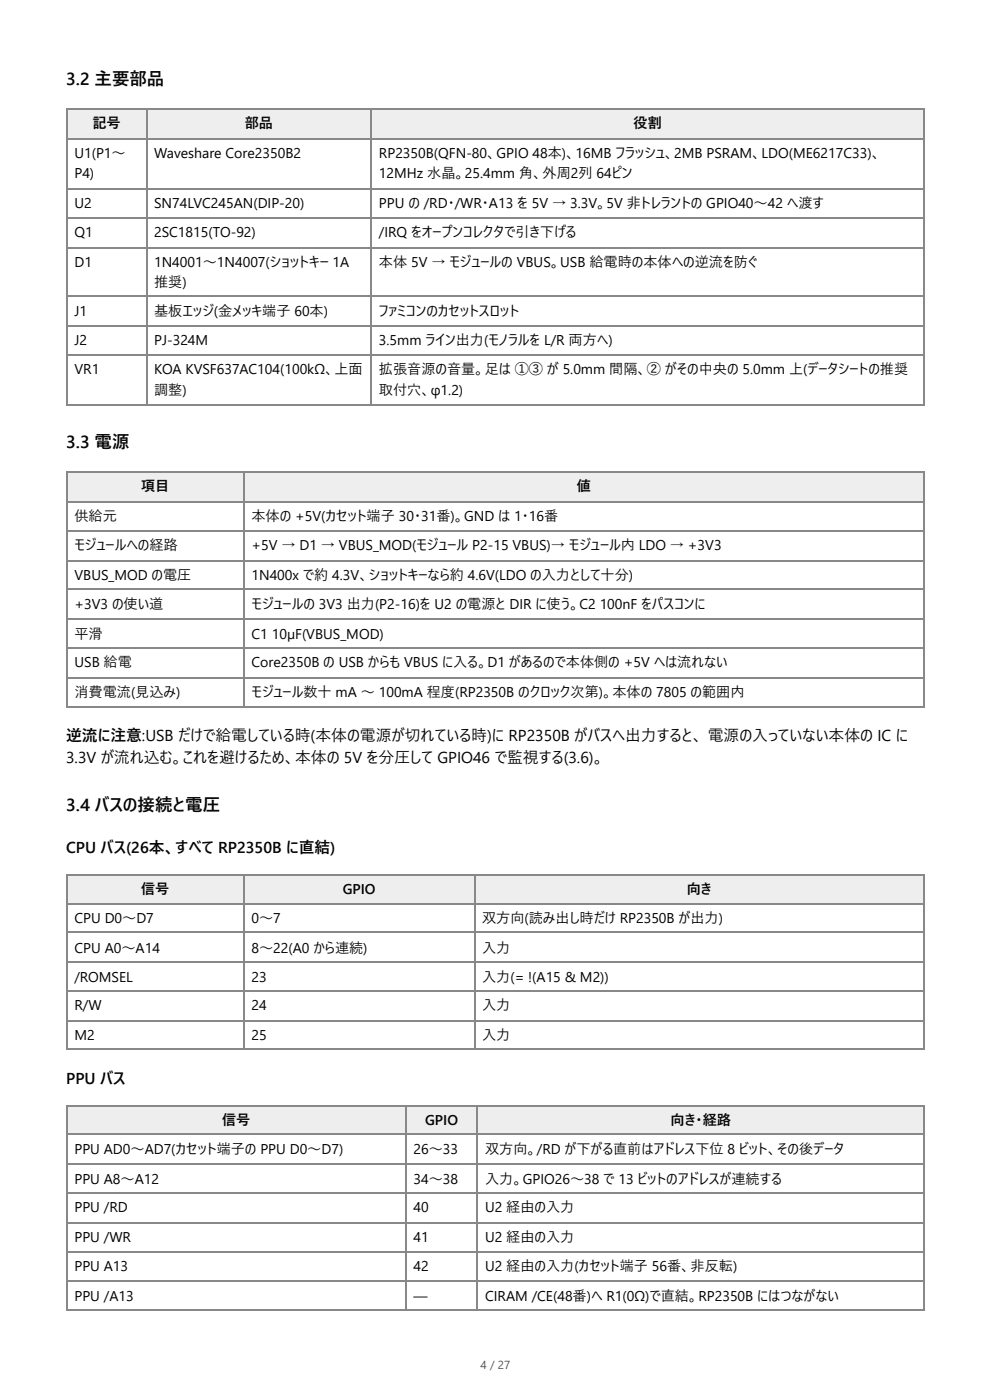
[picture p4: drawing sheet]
<svg xmlns="http://www.w3.org/2000/svg" width="210mm" height="297mm" viewBox="0 0 210 297" stroke-linecap="round" stroke-linejoin="round" font-family="sans-serif">
<defs><g id="words">
<g font-size="3.7">
<text x="14" y="18">3.2 主要部品</text>
<text x="14" y="95">3.3 電源</text>
<text x="14" y="172">3.4 バスの接続と電圧</text>
</g>
<g font-size="3.3">
<text x="14" y="157.2">逆流に注意:USB だけで給電している時(本体の電源が切れている時)に RP2350B がバスへ出力 すると、 電源の入っていない本体の IC に</text>
<text x="14" y="161.9">3.3V が流れ込む。これを避けるため、本体の 5V を分圧して GPIO46 で監視する(3.6)。</text>
<text x="14" y="181">CPU バス(26本、すべて RP2350B に直結)</text>
<text x="14" y="229.9">PPU バス</text>
</g>
<g font-size="3">
<text x="19.6" y="27.3">記号</text>
<text x="51.9" y="27.3">部品</text>
<text x="134.3" y="27.3">役割</text>
<text x="15.8" y="33.6">U1(P1〜</text>
<text x="32.7" y="33.6">Waveshare Core2350B2</text>
<text x="80.3" y="33.6">RP2350B(QFN-80、GPIO 48本)、16MB フラッシュ、2MB PSRAM、LDO(ME6217C33)、</text>
<text x="15.8" y="37.8">P4)</text>
<text x="80.3" y="37.8">12MHz 水晶。25.4mm 角 、外周2列 64ピン</text>
<text x="15.8" y="44.2">U2</text>
<text x="32.7" y="44.2">SN74LVC245AN(DIP-20)</text>
<text x="80.3" y="44.2">PPU の /RD・/WR・A13 を 5V → 3.3V。5V 非トレラントの GPIO40〜42 へ渡す</text>
<text x="15.8" y="50.3">Q1</text>
<text x="32.7" y="50.3">2SC1815(TO-92)</text>
<text x="80.3" y="50.3">/IRQ をオープンコレクタで引き下げる</text>
<text x="15.8" y="56.6">D1</text>
<text x="32.7" y="56.6">1N4001〜1N4007(ショットキー 1A</text>
<text x="80.3" y="56.6">本体 5V → モジュールの VBUS。USB 給電時の本体への逆流を防ぐ</text>
<text x="32.7" y="60.9">推奨)</text>
<text x="15.8" y="66.9">J1</text>
<text x="32.7" y="66.9">基板エッジ(金メッキ端子 60本)</text>
<text x="80.3" y="66.9">ファミコンのカセットスロット</text>
<text x="15.8" y="73.3">J2</text>
<text x="32.7" y="73.3">PJ-324M</text>
<text x="80.3" y="73.3">3.5mm ライン出力 (モノラルを L/R 両方へ)</text>
<text x="15.8" y="79.4">VR1</text>
<text x="32.7" y="79.4">KOA KVSF637AC104(100kΩ、上面</text>
<text x="32.7" y="83.9">調整)</text>
<text x="80.3" y="79.4">拡張音源の音量。足は ①③ が 5.0mm 間隔、② がその中央の 5.0mm 上(データシートの推奨</text>
<text x="80.3" y="83.9">取付穴、φ1.2)</text>
<text x="29.9" y="104.2">項目</text>
<text x="122.3" y="104.2">値</text>
<text x="15.8" y="110.6">供給元</text>
<text x="53.3" y="110.6">本体の +5V(カセット端子 30・31番)。GND は 1・16番</text>
<text x="15.8" y="116.7">モジュールへの経路</text>
<text x="53.3" y="116.7">+5V → D1 → VBUS_MOD(モジュール P2-15 VBUS)→ モジュール内 LDO → +3V3</text>
<text x="15.8" y="123">VBUS_MOD の電圧</text>
<text x="53.3" y="123">1N400x で約 4.3V、ショットキーなら約 4.6V(LDO の入力 として十分)</text>
<text x="15.8" y="129.1">+3V3 の使い道</text>
<text x="53.3" y="129.1">モジュールの 3V3 出力 (P2-16)を U2 の電源と DIR に使う。C2</text>
<text x="127.1" y="129.1">100nF をパスコンに</text>
<text x="15.8" y="135.5">平滑</text>
<text x="53.3" y="135.5">C1</text>
<text x="57.6" y="135.5">10µF(VBUS_MOD)</text>
<text x="15.8" y="141.6">USB 給電</text>
<text x="53.3" y="141.6">Core2350B の USB からも VBUS に入る。D1 があるので本体側の +5V へは流れない</text>
<text x="15.8" y="147.9">消費電流(見込み)</text>
<text x="53.3" y="147.9">モジュール数十 mA 〜 100mA 程度(RP2350B のクロック次第)。本体の 7805 の範囲内</text>
<text x="29.9" y="189.7">信号</text>
<text x="72.7" y="189.7">GPIO</text>
<text x="145.6" y="189.7">向き</text>
<text x="15.8" y="195.8">CPU D0〜D7</text>
<text x="53.3" y="195.8">0〜7</text>
<text x="102.2" y="195.8">双方向(読み出し時だけ RP2350B が出力 )</text>
<text x="15.8" y="202.1">CPU A0〜A14</text>
<text x="53.3" y="202.1">8〜22(A0 から連続)</text>
<text x="102.2" y="202.1">入力</text>
<text x="15.8" y="208.2">/ROMSEL</text>
<text x="53.3" y="208.2">23</text>
<text x="102.2" y="208.2">入力 (= !(A15 &amp; M2))</text>
<text x="15.8" y="214.3">R/W</text>
<text x="53.3" y="214.3">24</text>
<text x="102.2" y="214.3">入力</text>
<text x="15.8" y="220.7">M2</text>
<text x="53.3" y="220.7">25</text>
<text x="102.2" y="220.7">入力</text>
<text x="47.1" y="238.7">信号</text>
<text x="90.1" y="238.7">GPIO</text>
<text x="142.2" y="238.7">向き・経路</text>
<text x="15.8" y="244.7">PPU AD0〜AD7(カセット端子の PPU D0〜D7)</text>
<text x="87.7" y="244.7">26〜33</text>
<text x="102.8" y="244.7">双方向。/RD が下がる直前はアドレス下位 8 ビット、その後データ</text>
<text x="15.8" y="251.1">PPU A8〜A12</text>
<text x="87.7" y="251.1">34〜38</text>
<text x="102.8" y="251.1">入力 。GPIO26〜38 で 13 ビットのアドレスが連続する</text>
<text x="15.8" y="257.2">PPU /RD</text>
<text x="87.7" y="257.2">40</text>
<text x="102.8" y="257.2">U2 経由の入力</text>
<text x="15.8" y="263.5">PPU /WR</text>
<text x="87.7" y="263.5">41</text>
<text x="102.8" y="263.5">U2 経由の入力</text>
<text x="15.8" y="269.6">PPU A13</text>
<text x="87.7" y="269.6">42</text>
<text x="102.8" y="269.6">U2 経由の入力 (カセット端子 56番、非反転)</text>
<text x="15.8" y="276">PPU /A13</text>
<text x="87.7" y="276">—</text>
<text x="102.8" y="276">CIRAM /CE(48番)へ R1(0Ω)で直結。RP2350B にはつながない</text>
</g>
<text font-size="2.5" fill="#555" x="101.9" y="290.5">4 / 27</text>
</g></defs>
<g fill="#eee">
<path d="M14.3 23.3h16.7v6.1h-16.7z"/>
<path d="M31 23.3h47.8v6.1h-47.8z"/>
<path d="M78.8 23.3h117.3v6.1h-117.3z"/>
</g>
<g fill="none" stroke="#888" stroke-width=".26">
<path d="M14 23.2h182.1M14 29.5h182.1M14.2 23v63M31.1 23v63M78.7 23v63M195.9 23v63M14 40.1h182.1M14 46.2h182.1M14 52.5h182.1M14 62.8h182.1M14 69.2h182.1M14 75.3h182.1"/>
<path d="M14 85.9h182.1"/>
</g>
<g fill="#eee">
<path d="M14.3 100.3h37.3v6.1h-37.3z"/>
<path d="M51.6 100.3h144.5v6.1h-144.5z"/>
</g>
<path d="M14 100.1h182.1M14 106.5h182.1M14 112.6h182.1M14 118.9h182.1M14.2 100v50M51.7 100v50M195.9 100v50M14 125h182.1M14 131.4h182.1M14 137.5h182.1M14 143.8h182.1M14 149.9h182.1" fill="none" stroke="#888" stroke-width=".26"/>
<g fill="#eee">
<path d="M14.3 185.5h37.3v6.3h-37.3z"/>
<path d="M51.6 185.5h48.9v6.3h-48.9z"/>
<path d="M100.5 185.5h95.6v6.3h-95.6z"/>
</g>
<path d="M14 185.6h182.1M14 191.7h182.1M14 197.8h182.1M14.2 185.5v37.3M51.7 185.5v37.3M100.7 185.5v37.3M195.9 185.5v37.3M14 204.1h182.1M14 210.2h182.1M14 216.6h182.1M14 222.6h182.1" fill="none" stroke="#888" stroke-width=".26"/>
<g fill="#eee">
<path d="M14.3 234.4h71.7v6.4h-71.7z"/>
<path d="M86 234.4h15.3v6.4h-15.3z"/>
<path d="M101.3 234.4h94.8v6.4h-94.8z"/>
</g>
<path d="M14 234.6h182.1M14.2 234.4v43.7M86.1 234.4v43.7M101.2 234.4v43.7M195.9 234.4v43.7M14 240.6h182.1M14 247h182.1M14 253.1h182.1M14 259.4h182.1M14 265.5h182.1M14 271.9h182.1M14 277.9h182.1" fill="none" stroke="#888" stroke-width=".26"/>
<use href="#words"/>
</svg>
